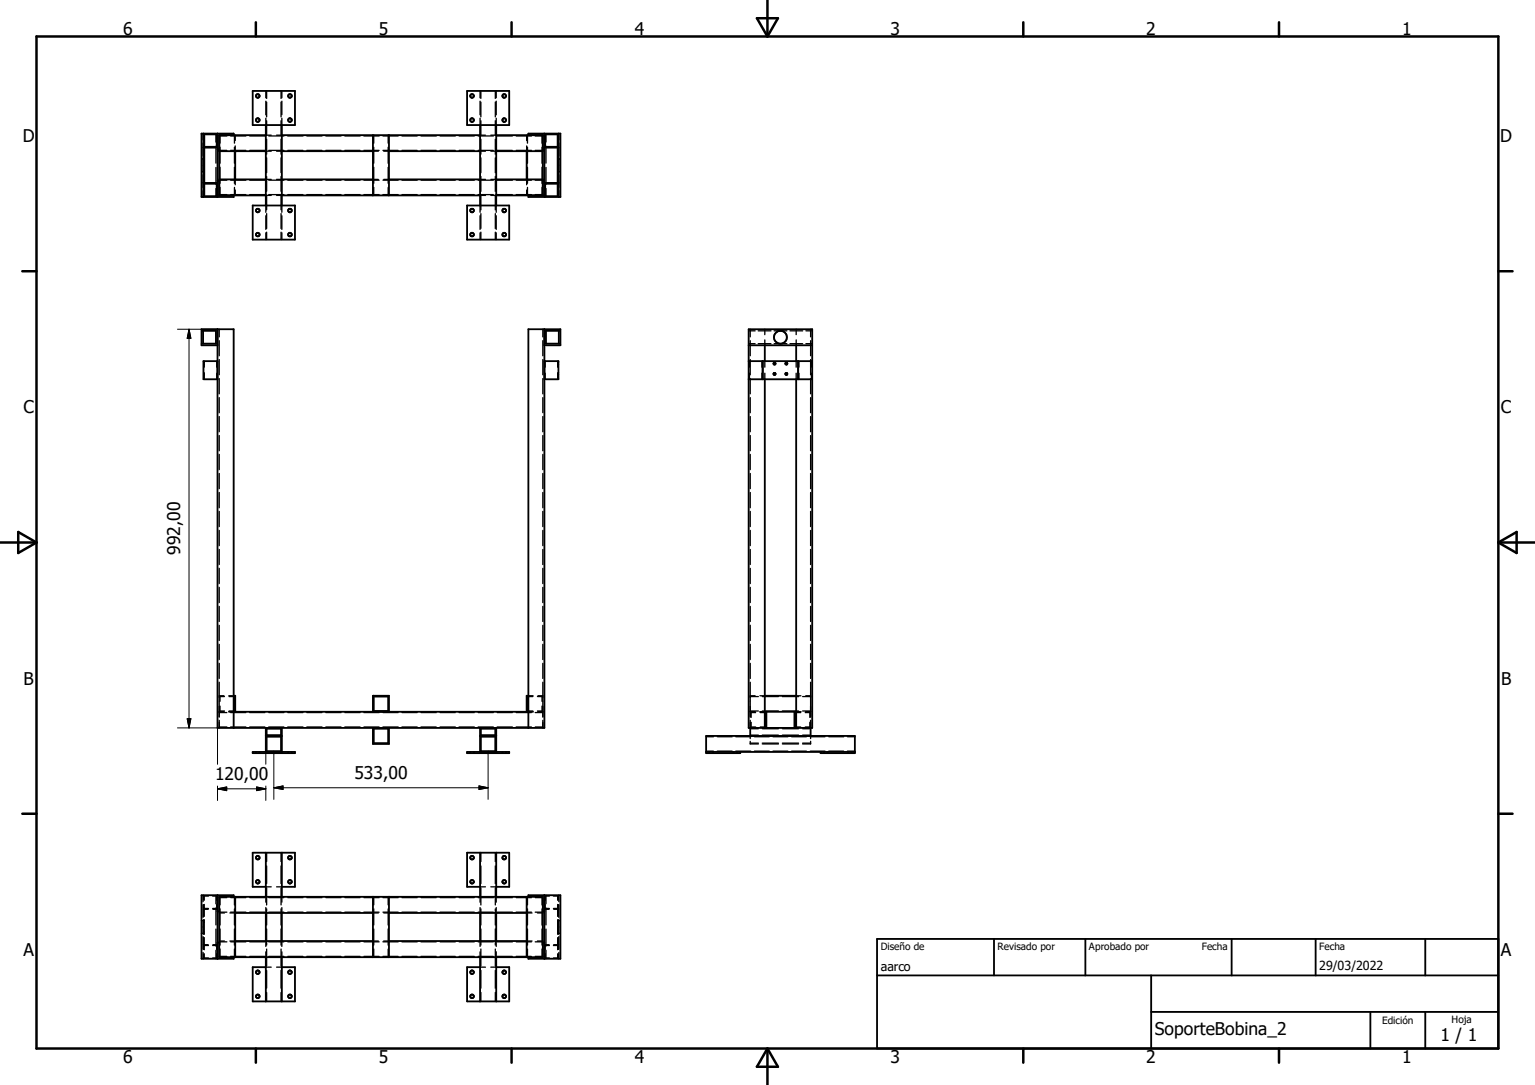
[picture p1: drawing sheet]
<svg xmlns="http://www.w3.org/2000/svg" width="297mm" height="210mm" viewBox="0 0 297 210" stroke-linecap="round" stroke-linejoin="round" font-family="sans-serif">
<defs><g id="words">
<g font-size="3.4">
<text x="23.8" y="6.8">6</text>
<text x="73.3" y="6.8">5</text>
<text x="122.9" y="6.8">4</text>
<text x="172.3" y="6.8">3</text>
<text x="221.8" y="6.8">2</text>
<text x="271.3" y="6.8">1</text>
<text x="4.4" y="27.5">D</text>
<text x="290.3" y="27.5">D</text>
<text x="4.5" y="80">C</text>
<text x="290.4" y="80">C</text>
<text x="34.9" y="107.4" transform="rotate(-90 34.9 107.4)">992,00</text>
<text x="4.5" y="132.5">B</text>
<text x="290.4" y="132.5">B</text>
<text x="41.6" y="151">120,00</text>
<text x="68.6" y="150.7">533,00</text>
<text x="4.5" y="185">A</text>
<text x="290.4" y="185">A</text>
<text x="223.4" y="200.3">SoporteBobina_2</text>
<text x="278.7" y="201.5">1 / 1</text>
<text x="23.8" y="205.7">6</text>
<text x="73.3" y="205.7">5</text>
<text x="122.9" y="205.7">4</text>
<text x="172.3" y="205.7">3</text>
<text x="221.8" y="205.7">2</text>
<text x="271.3" y="205.7">1</text>
</g>
<g font-size="2.4">
<text x="170.4" y="188">aarco</text>
<text x="255.3" y="187.7">29/03/2022</text>
</g>
<g font-size="1.9">
<text x="170.4" y="184">Diseño de</text>
<text x="193" y="183.9">Revisado por</text>
<text x="210.7" y="183.9">Aprobado por</text>
<text x="232.5" y="183.9">Fecha</text>
<text x="255.3" y="183.9">Fecha</text>
<text x="280.8" y="198">Hoja</text>
<text x="267.4" y="198.2">Edición</text>
</g>
</g></defs>
<g fill="none" stroke="#000" stroke-width=".36">
<path d="M48.9 17.6h8.2v6.6h-8.2zM90.4 17.6h8.1v6.6h-8.1zM39.4 25.9v12.2M39.4 35.4h2.7M39.4 28.6h2.7M39.5 35.6h2.4v2.4h-2.4zM39.5 26h2.4v2.4h-2.4zM39.5 28.6v6.8M42.1 25.9v12.2M42.1 29h.3M42.1 35h.3M42.4 34.7h9"/>
<path d="M42.4 29.3h9M45.2 26.2v-.3h-6.2v12.2h6.2v-.3M45.5 29.3v5.4M48.9 39.8h8.2v6.6h-8.2zM51.4 24.2v15.6M51.4 26.2h-9v11.6h9M54.5 24.2v15.6M54.5 37.8h38.4M54.5 26.2h38.4M54.5 34.7h17.7M54.5 29.3h17.7M72.2 26.2v11.6"/>
<path d="M75.3 26.2v11.6M75.3 34.7h17.6M75.3 29.3h17.6M90.4 39.8h8.1v6.6h-8.1zM92.9 24.2v15.6M96 24.2v15.6M96 26.2h9v11.6h-9M96 34.7h9M96 29.3h9M101.9 29.3v5.4M102.2 26.2v-.3h6.2v12.2h-6.2v-.3M105 29h.3"/>
<path d="M105 35h.3M105.3 25.9v12.2M105.3 35.4h2.8M105.3 28.6h2.8M105.5 26h2.4v2.4h-2.4zM105.5 35.6h2.4v2.4h-2.4zM107.9 28.6v6.8M108.1 25.9v12.2M39.3 64h2.5v2.5h-2.5zM42.1 63.7v77.2h63.2v-77.2M42.1 66.8h-3.1v-3.1h6.2v77.2M42.1 69.9h-2.7v3.5h2.7"/>
<path d="M105.3 66.8h3.1v-3.1h-6.2v77.2M105.3 69.9h2.8v3.5h-2.8M105.6 64h2.5v2.5h-2.5zM144.9 63.7h12.3v77.2h-12.3zM144.9 66.8h12.3M144.9 69.9h12.3M144.9 73.4h12.3M147.6 69.9v3.5M148 66.8v3.1M148 73.4v67.5M152 70.3l.1-.1a.2 .2 0 0 1 .2 .1 .2 .2 0 0 1-.1 .3 .2 .2 0 0 1-.2-.1zM152 72.2a.19 .19 0 0 1 .3 .1 .19 .19 0 0 1-.2 .3l-.1-.1z"/>
<path d="M154.1 66.8v3.1M154.1 73.4v67.5M154.4 69.9v3.5M45.2 134.8h.2v2.8h-.2M45.2 137.8h57M45.2 134.7h.3v3.1M72.2 137.8v-3.1h3.1v3.1M72.3 134.8h2.8v2.8h-2.8zM102.2 134.8h-.1v2.8h.1M102.2 134.7h-.3v3.1M148 137.8h6.1M148 134.7h6.1"/>
<path d="M148 137.9h.1v2.8h-.1M148.3 137.8v3.1M153.7 137.8v3.1M154.1 137.9h-.2v2.8h.2M48.9 145.5h8.2v.3h-8.2zM51.4 142.4h3.1M51.4 140.9v4.6M51.6 141.1h2.8v1.2h-2.8zM51.6 142.6h2.8v2.8h-2.8zM54.5 140.9v4.6M72.2 140.9v3.1h3.1v-3.1M72.3 141.1h2.8v2.7h-2.8z"/>
<path d="M90.4 145.5h8.1v.3h-8.1zM92.9 142.4h3.1M92.9 140.9v4.6M93 142.6h2.8v2.8h-2.8zM93 141.1h2.8v1.2h-2.8zM96 140.9v4.6M136.6 145.5h28.8M143.2 145.5v.3h-6.6v-3.4h28.8v3.4h-6.6v-.3M145.2 140.9v1.5M156.8 140.9v1.5M42.1 173.3v12.3M42.1 176.4h.3"/>
<path d="M42.4 173.6h62.6v11.7h-62.6zM45.2 173.6v-.3h-6.2v12.3h6.2v-.3M45.5 173.6v11.7M45.5 176.7h26.7M51.4 165.1v8.5M51.4 176.7v5.4M51.4 171.7h-2.5v-6.6h8.2v6.6h-2.6M54.5 165.1v8.5M54.5 176.7v5.4M72.2 173.6v11.7M75.3 173.6v11.7M75.3 176.7h26.6"/>
<path d="M92.9 165.1v8.5M92.9 176.7v5.4M92.9 171.7h-2.5v-6.6h8.1v6.6h-2.5M96 165.1v8.5M96 176.7v5.4M101.9 173.6v11.7M102.2 173.6v-.3h6.2v12.3h-6.2v-.3M105 176.4h.3M105.3 173.3v12.3M42.1 182.5h.3M45.5 182.1h26.7M51.4 185.3v8.5"/>
<path d="M51.4 187.2h-2.5v6.6h8.2v-6.6h-2.6M54.5 185.3v8.5M75.3 182.1h26.6M92.9 185.3v8.5M92.9 187.2h-2.5v6.6h8.1v-6.6h-2.5M96 185.3v8.5M105 182.5h.3M169.7 188.8h120.2M169.7 181.7h120.2v21.3h-120.2zM192.3 181.7v7.1M210 181.7v7.1M222.7 195.9h67.2"/>
<path d="M222.7 188.8v14.2M238.3 181.7v7.1M254.6 181.7v7.1M265.2 195.9v7.1M275.8 181.7v7.1M275.8 195.9v7.1"/>
<circle cx="49.9" cy="18.6" r=".36"/>
<circle cx="56.1" cy="18.6" r=".36"/>
<circle cx="91.3" cy="18.6" r=".35"/>
<circle cx="97.6" cy="18.6" r=".35"/>
<circle cx="49.9" cy="23.2" r=".36"/>
<circle cx="56.1" cy="23.2" r=".36"/>
<circle cx="91.3" cy="23.2" r=".36"/>
<circle cx="97.6" cy="23.2" r=".36"/>
<circle cx="49.9" cy="40.7" r=".36"/>
<circle cx="49.9" cy="45.4" r=".35"/>
<circle cx="56.1" cy="40.7" r=".36"/>
<circle cx="56.1" cy="45.4" r=".35"/>
<circle cx="91.3" cy="40.7" r=".36"/>
<circle cx="91.3" cy="45.4" r=".35"/>
<circle cx="97.6" cy="45.4" r=".35"/>
<circle cx="97.6" cy="40.7" r=".35"/>
<circle cx="149.9" cy="70.4" r=".2"/>
<circle cx="149.9" cy="72.4" r=".2"/>
<circle cx="151" cy="65.3" r="1.25"/>
<circle cx="49.9" cy="170.7" r=".35"/>
<circle cx="49.9" cy="166" r=".35"/>
<circle cx="56.1" cy="170.7" r=".35"/>
<circle cx="56.1" cy="166" r=".35"/>
<circle cx="91.3" cy="166" r=".35"/>
<circle cx="91.3" cy="170.7" r=".35"/>
<circle cx="97.6" cy="166" r=".36"/>
<circle cx="97.6" cy="170.7" r=".35"/>
<circle cx="49.9" cy="188.2" r=".34"/>
<circle cx="49.9" cy="192.9" r=".36"/>
<circle cx="56.1" cy="192.9" r=".35"/>
<circle cx="56.1" cy="188.2" r=".35"/>
<circle cx="91.3" cy="192.9" r=".36"/>
<circle cx="91.3" cy="188.2" r=".35"/>
<circle cx="97.6" cy="192.9" r=".36"/>
<circle cx="97.6" cy="188.2" r=".35"/>
</g>
<g fill="none" stroke="#000" stroke-width=".25">
<path d="M51.4 17.6v1.3M51.4 19.6v2.6M51.6 17.6v1.4M51.6 19.8v2.8M54.4 17.6v1.4M54.4 19.8v2.8M54.5 17.6v1.3M54.5 19.6v2.6M92.9 17.6v1.3M92.9 19.6v2.6M93 17.6v1.4M93 19.8v2.8"/>
<path d="M95.8 17.6v1.4M95.8 19.8v2.8M96 17.6v1.3M96 19.6v2.6M39 30.8h.1M39 33.3h.1M39.2 30.8h.1v2.4l-.1 .1M39.3 25.9v1.2M39.3 27.7v2.5M39.3 33.8v2.5M39.3 36.9v1.2M39.4 33.3h.1"/>
<path d="M39.4 32.9h.1M39.4 31h.1M39.4 30.7h.1M39.5 33.3h.1M39.5 32.9h.1M39.5 31h.1M39.5 30.7h.1M41.8 25.9v1.6M41.8 28.3v3.3M41.8 32.4v3.3M41.8 36.5v1.6M42.4 37.7h1.5"/>
<path d="M42.4 34.9h1.5M42.4 29.1h1.5M42.4 26.3h1.5M42.6 26.2v1.5M42.6 28.5v3.1M42.6 32.4v3.1M42.6 36.3v1.5M44.6 37.7h3M44.6 34.9h3M44.6 29.1h3M44.6 26.3h3M45.4 26.2v1.5"/>
<path d="M45.4 28.5v3.1M45.4 32.4v3.1M45.4 36.3v1.5M45.5 26.2v1M45.5 28.2v1.1M45.5 34.7v1.1M45.5 36.8v1M48.3 37.7h3M48.3 34.9h3M48.3 29.1h3M48.3 26.3h3M51.4 22.9v1.3"/>
<path d="M51.4 39.8v1.3M51.4 34.7h1.1M51.4 29.3h1.1M51.4 37.8h1.1M51.4 26.2h1.1M51.6 23.4v2.8M51.6 27v2.8M51.6 30.6v2.8M51.6 34.2v2.8M51.6 37.7v2.9M52 37.7h2.9M52 34.9h2.9"/>
<path d="M52 29.1h2.9M52 26.3h2.9M53.5 34.7h1M53.5 29.3h1M53.5 37.8h1M53.5 26.2h1M54.4 23.4v2.8M54.4 27v2.8M54.4 30.6v2.8M54.4 34.2v2.8M54.4 37.7v2.9M54.5 22.9v1.3"/>
<path d="M54.5 39.8v1.3M55.7 37.7h2.9M55.7 34.9h2.9M55.7 29.1h2.9M55.7 26.3h2.9M59.4 37.7h2.9M59.4 34.9h2.9M59.4 29.1h2.9M59.4 26.3h2.9M63 37.7h3M63 34.9h3M63 29.1h3"/>
<path d="M63 26.3h3M66.7 37.7h3M66.7 34.9h3M66.7 29.1h3M66.7 26.3h3M70.4 37.7h3M70.4 34.9h3M70.4 29.1h3M70.4 26.3h3M72.2 34.7h1M72.2 29.3h1M72.3 26.2v1.5"/>
<path d="M72.3 28.5v3.1M72.3 32.4v3.1M72.3 36.3v1.5M74.1 37.7h2.9M74.1 34.9h2.9M74.1 29.1h2.9M74.1 26.3h2.9M74.2 34.7h1.1M74.2 29.3h1.1M75.1 26.2v1.5M75.1 28.5v3.1M75.1 32.4v3.1"/>
<path d="M75.1 36.3v1.5M77.8 37.7h2.9M77.8 34.9h2.9M77.8 29.1h2.9M77.8 26.3h2.9M81.5 37.7h2.9M81.5 34.9h2.9M81.5 29.1h2.9M81.5 26.3h2.9M85.1 37.7h3M85.1 34.9h3M85.1 29.1h3"/>
<path d="M85.1 26.3h3M88.8 37.7h3M88.8 34.9h3M88.8 29.1h3M88.8 26.3h3M92.5 37.7h3M92.5 34.9h3M92.5 29.1h3M92.5 26.3h3M92.9 22.9v1.3M92.9 39.8v1.3M92.9 34.7h1"/>
<path d="M92.9 29.3h1M92.9 37.8h1M92.9 26.2h1M93 23.4v2.8M93 27v2.8M93 30.6v2.8M93 34.2v2.8M93 37.7v2.9M95 34.7h1M95 29.3h1M95 37.8h1M95 26.2h1"/>
<path d="M95.8 23.4v2.8M95.8 27v2.8M95.8 30.6v2.8M95.8 34.2v2.8M95.8 37.7v2.9M96 22.9v1.3M96 39.8v1.3M96.2 37.7h2.9M96.2 34.9h2.9M96.2 29.1h2.9M96.2 26.3h2.9M99.9 37.7h2.9"/>
<path d="M99.9 34.9h2.9M99.9 29.1h2.9M99.9 26.3h2.9M101.9 26.2v1M101.9 28.2v1.1M101.9 34.7v1.1M101.9 36.8v1M102.1 26.2v1.5M102.1 28.5v3.1M102.1 32.4v3.1M102.1 36.3v1.5M103.6 37.7h1.4"/>
<path d="M103.6 34.9h1.4M103.6 29.1h1.4M103.6 26.3h1.4M104.9 26.2v1.5M104.9 28.5v3.1M104.9 32.4v3.1M104.9 36.3v1.5M105.6 25.9v1.6M105.6 28.3v3.3M105.6 32.4v3.3M105.6 36.5v1.6M107.9 33.3h.1"/>
<path d="M107.9 32.9h.1M107.9 31h.1M107.9 30.7h.1M108 33.3h.1M108 32.9h.1M108 31h.1M108 30.7h.1M108.1 25.9v1.2M108.1 27.7v2.5M108.1 33.8v2.5M108.1 36.9v1.2M108.2 30.8h-.1v2.4l.1 .1"/>
<path d="M108.3 30.8h.1M108.3 33.3h.1M51.4 41.8v2.6M51.4 45.1v1.3M51.6 41.4v2.8M51.6 44.9v1.5M54.4 41.4v2.8M54.4 44.9v1.5M54.5 41.8v2.6M54.5 45.1v1.3M92.9 41.8v2.6M92.9 45.1v1.3"/>
<path d="M93 41.4v2.8M93 44.9v1.5M95.8 41.4v2.8M95.8 44.9v1.5M96 41.8v2.6M96 45.1v1.3M39 64h.1M39 66.5h.1M39.2 64h.1M39.2 66.5h.1M39.4 70.6h.1M39.4 70.2h.1"/>
<path d="M39.4 72.6h.1M39.4 72.2h.1M39.5 70.6h.1M39.5 70.2h.1M39.5 72.6h.1M39.5 72.2h.1M39.5 69.9v1.2M39.5 72.2v1.2M41.9 69.9v1.2M41.9 72.2v1.2M42.4 63.7v1.5M42.4 65.9v3"/>
<path d="M42.4 69.6v2.9M42.4 73.3v2.9M42.4 77v2.9M105 63.7v1.5M105 65.9v3M105 69.6v2.9M105 73.3v2.9M105 77v2.9M105.5 69.9v1.2M105.5 72.2v1.2M107.9 69.9v1.2M107.9 72.2v1.2"/>
<path d="M107.9 70.6h.1M107.9 70.2h.1M107.9 72.6h.1M107.9 72.2h.1M108 70.6h.1M108 70.2h.1M108 72.6h.1M108 72.2h.1M108.1 64h.1M108.1 66.5h.1M108.3 64h.1M108.3 66.5h.1"/>
<path d="M144.9 64h1.2M144.9 66.5h1.2M145 69.9v1.2M145 72.2v1.2M145.2 63.7v1.5M145.2 65.9v3M145.2 69.6v2.9M145.2 73.3v2.9M145.2 77v2.9M146.7 64h2.5M146.7 66.5h2.5M147.4 69.9v1.2"/>
<path d="M147.4 72.2v1.2M148 63.7v1.1M148 65.8v1M148 69.9v1.2M148 72.2v1.2M149.8 64h2.5M149.8 66.5h2.5M152.9 64h2.4M152.9 66.5h2.4M154.1 63.7v1.1M154.1 65.8v1M154.1 69.9v1.2"/>
<path d="M154.1 72.2v1.2M154.6 69.9v1.2M154.6 72.2v1.2M155.9 64h1.3M155.9 66.5h1.3M156.8 63.7v1.5M156.8 65.9v3M156.8 69.6v2.9M156.8 73.3v2.9M156.8 77v2.9M157 69.9v1.2M157 72.2v1.2"/>
<path d="M42.4 80.6v3M42.4 84.3v3M42.4 88v2.9M42.4 91.6v3M42.4 95.3v3M42.4 99v2.9M105 80.6v3M105 84.3v3M105 88v2.9M105 91.6v3M105 95.3v3M105 99v2.9"/>
<path d="M145.2 80.6v3M145.2 84.3v3M145.2 88v2.9M145.2 91.6v3M145.2 95.3v3M145.2 99v2.9M156.8 80.6v3M156.8 84.3v3M156.8 88v2.9M156.8 91.6v3M156.8 95.3v3M156.8 99v2.9"/>
<path d="M42.4 102.7v2.9M42.4 106.4v2.9M42.4 110v3M42.4 113.7v2.9M42.4 117.4v2.9M105 102.7v2.9M105 106.4v2.9M105 110v3M105 113.7v2.9M105 117.4v2.9M145.2 102.7v2.9M145.2 106.4v2.9"/>
<path d="M145.2 110v3M145.2 113.7v2.9M145.2 117.4v2.9M156.8 102.7v2.9M156.8 106.4v2.9M156.8 110v3M156.8 113.7v2.9M156.8 117.4v2.9M42.4 134.7h.9M42.4 137.8h.9M42.4 121v3M42.4 124.7v3"/>
<path d="M42.4 128.4v2.9M42.4 132.1v3.6M42.4 135.7v3.1M42.4 139.4v1.5M42.4 137.9h1.5M42.6 136.7v.9h.8M43.4 134.8h-.8v.9M44.3 134.7h.9M44.3 137.8h.9M44.3 134.8h.9M44.3 137.6h.9M44.6 137.9h3"/>
<path d="M48.3 137.9h3M52 137.9h2.9M55.7 137.9h2.9M59.4 137.9h2.9M63 137.9h3M66.7 137.9h3M70.4 137.9h3M74.1 137.9h2.9M77.8 137.9h2.9M81.5 137.9h2.9M85.1 137.9h3M88.8 137.9h3"/>
<path d="M92.5 137.9h3M96.2 137.9h2.9M99.9 137.9h2.9M102.2 134.8h.9M102.2 137.6h.9M102.2 134.7h1M102.2 137.8h1M103.6 137.9h1.4M104 134.8h.9v.9M104.1 134.7h.9M104.1 137.8h.9M104.9 136.7v.9h-.9"/>
<path d="M105 121v3M105 124.7v3M105 128.4v2.9M105 132.1v3.6M105 135.7v3.1M105 139.4v1.5M145.2 134.8h1.5M145.2 137.6h1.5M145.2 134.7h.9M145.2 137.8h.9M145.2 121v3M145.2 124.7v3"/>
<path d="M145.2 128.4v2.9M145.2 132.1v3.6M145.2 135.7v3.1M145.2 139.4v1.5M145.3 139.8v.9h.9M146.2 137.9h-.9v1M147 134.7h1M147 137.8h1M147.1 137.9h.9M147.5 134.8h3.1M147.5 137.6h3.1M151.4 134.8h3.1"/>
<path d="M151.4 137.6h3.1M154.1 134.7h.9M154.1 137.8h.9M154.1 137.9h.8M155.3 134.8h1.5M155.3 137.6h1.5M155.8 137.9h.9v1M155.9 134.7h.9M155.9 137.8h.9M156.7 139.8v.9h-.9M156.8 121v3M156.8 124.7v3"/>
<path d="M156.8 128.4v2.9M156.8 132.1v3.6M156.8 135.7v3.1M156.8 139.4v1.5M42.4 140.7h1.5M44.6 140.7h3M48.3 140.7h3M49.5 145.5v.1M49.5 145.7v.1M50.2 145.5v.1M50.2 145.7v.1M52 140.7h2.9"/>
<path d="M55.7 140.7h2.9M55.8 145.5v.1M55.8 145.7v.1M56.4 145.5v.1M56.4 145.7v.1M59.4 140.7h2.9M63 140.7h3M66.7 140.7h3M70.4 140.7h3M74.1 140.7h2.9M77.8 140.7h2.9M81.5 140.7h2.9"/>
<path d="M85.1 140.7h3M88.8 140.7h3M91 145.5v.1M91 145.7v.1M91.7 145.5v.1M91.7 145.7v.1M92.5 140.7h3M96.2 140.7h2.9M97.2 145.5v.1M97.2 145.7v.1M97.9 145.5v.1M97.9 145.7v.1"/>
<path d="M99.9 140.7h2.9M103.6 140.7h1.4M136.6 145.4h1.5M136.6 142.6h1.5M137.2 145.5v.1M137.2 145.7v.1M138 145.5v.1M138 145.7v.1M138.8 145.4h2.9M138.8 142.6h2.9M141.9 145.5v.1M141.9 145.7v.1"/>
<path d="M142.4 145.4h2.9M142.4 142.6h2.9M142.6 145.5v.1M142.6 145.7v.1M145.2 143.8h1.5M145.2 143.5v.5h1.5M145.2 142.4v.6M145.2 141.1h1.5M145.2 142.3h1.5M146 145.4h2.8M146 142.6h2.8M147.1 140.7h.9"/>
<path d="M147.5 143.8h3.1M147.5 144h3.1M147.5 141.1h3.1M147.5 142.3h3.1M149.6 145.4h2.9M149.6 142.6h2.9M151.4 143.8h3.1M151.4 144h3.1M151.4 141.1h3.1M151.4 142.3h3.1M153.2 145.4h2.8M153.2 142.6h2.8"/>
<path d="M154.1 140.7h.8M155.3 143.8h1.5M155.3 141.1h1.5M155.3 142.3h1.5M156.8 145.4h2.8M156.8 142.6h2.8M156.8 143.5v.5h-1.5M156.8 142.4v.6M159.4 145.5v.1M159.4 145.7v.1M160.1 145.5v.1M160.1 145.7v.1"/>
<path d="M160.4 145.4h2.9M160.4 142.6h2.9M164 145.4h1.4M164 142.6h1.4M164.1 145.5v.1M164.1 145.7v.1M164.8 145.5v.1M164.8 145.7v.1M39 178.2h.1M39.2 178.2h.1v2.5h-.1M39.3 173.3v1.2M39.3 175.1v2.5"/>
<path d="M39.4 176h.9M39.4 173.3v.9M39.4 175.1v2.3M39.4 178.1v2.7M39.4 178.5h.1M39.4 178.1h.1M39.5 178.5h.1M39.5 178.1h.1M39.5 175.1v.8h.8M39.5 176v1.4M39.5 178.1v2.7M40.3 173.4h-.8v.9"/>
<path d="M41.1 173.4h.8v.9M41.2 176h.9M41.8 173.3v1.6M41.8 175.7v3.3M41.8 179.8v3.3M41.9 175.1v.8h-.8M42.4 173.7h1.5M42.4 176.6h1.5M42.4 176.7h1M42.6 173.6v1.6M42.6 175.9v3.2M42.6 179.8v3.1"/>
<path d="M44.5 176.7h1M44.6 173.7h3M44.6 176.6h3M45.4 173.6v1.6M45.4 175.9v3.2M45.4 179.8v3.1M48.3 173.7h3M48.3 176.6h3M51.4 171.7h1.1M51.4 173.6v1M51.4 175.7v1M51.6 165.1v1.7"/>
<path d="M51.6 167.6v3.4M51.6 171.9v3.3M51.6 175.9v3.2M51.6 179.8v3.1M52 173.7h2.9M52 176.6h2.9M53.5 171.7h1M54.4 165.1v1.7M54.4 167.6v3.4M54.4 171.9v3.3M54.4 175.9v3.2M54.4 179.8v3.1"/>
<path d="M54.5 173.6v1M54.5 175.7v1M55.7 173.7h2.9M55.7 176.6h2.9M59.4 173.7h2.9M59.4 176.6h2.9M63 173.7h3M63 176.6h3M66.7 173.7h3M66.7 176.6h3M70.4 173.7h3M70.4 176.6h3"/>
<path d="M72.2 176.7h1M72.3 173.6v1.6M72.3 175.9v3.2M72.3 179.8v3.1M74.1 173.7h2.9M74.1 176.6h2.9M74.2 176.7h1.1M75.1 173.6v1.6M75.1 175.9v3.2M75.1 179.8v3.1M77.8 173.7h2.9M77.8 176.6h2.9"/>
<path d="M81.5 173.7h2.9M81.5 176.6h2.9M85.1 173.7h3M85.1 176.6h3M88.8 173.7h3M88.8 176.6h3M92.5 173.7h3M92.5 176.6h3M92.9 171.7h1M92.9 173.6v1M92.9 175.7v1M93 165.1v1.7"/>
<path d="M93 167.6v3.4M93 171.9v3.3M93 175.9v3.2M93 179.8v3.1M95 171.7h1M95.8 165.1v1.7M95.8 167.6v3.4M95.8 171.9v3.3M95.8 175.9v3.2M95.8 179.8v3.1M96 173.6v1M96 175.7v1"/>
<path d="M96.2 173.7h2.9M96.2 176.6h2.9M99.9 173.7h2.9M99.9 176.6h2.9M101.9 176.7h1M102.1 173.6v1.6M102.1 175.9v3.2M102.1 179.8v3.1M103.6 173.7h1.4M103.6 176.6h1.4M104 176.7h1M104.9 173.6v1.6"/>
<path d="M104.9 175.9v3.2M104.9 179.8v3.1M105.3 176h1M105.5 175.1v.8h.8M105.6 173.3v1.6M105.6 175.7v3.3M105.6 179.8v3.3M106.3 173.4h-.8v.9M107.1 173.4h.8v.9M107.1 176h1M107.9 175.1v.8h-.8M107.9 176v1.4"/>
<path d="M107.9 178.1v2.7M107.9 178.5h.1M107.9 178.1h.1M108 178.5h.1M108 178.1h.1M108.1 173.3v.9M108.1 175.1v2.3M108.1 178.1v2.7M108.1 173.3v1.2M108.1 175.1v2.5M108.2 178.2h-.1v2.5h.1M108.3 178.2h.1"/>
<path d="M39 180.7h.1M39.3 181.3v2.4M39.3 184.4v1.2M39.4 182.9h.9M39.4 181.5v2.3M39.4 184.7v.9M39.4 180.8h.1M39.4 180.4h.1M39.5 180.8h.1M39.5 180.4h.1M39.5 181.5v1.4M39.5 184.6v.8h.8"/>
<path d="M40.3 183h-.8v.8M41.1 183h.8v.8M41.2 182.9h.9M41.8 183.9v1.7M41.9 184.6v.8h-.8M42.4 182.3h1.5M42.4 185.1h1.5M42.4 182.1h1M42.6 183.7v1.6M44.5 182.1h1M44.6 182.3h3M44.6 185.1h3"/>
<path d="M45.4 183.7v1.6M48.3 182.3h3M48.3 185.1h3M51.4 187.2h1.1M51.4 182.1v1.1M51.4 184.2v1.1M51.6 183.7v3.3M51.6 187.8v3.5M51.6 192.1v1.7M52 182.3h2.9M52 185.1h2.9M53.5 187.2h1"/>
<path d="M54.4 183.7v3.3M54.4 187.8v3.5M54.4 192.1v1.7M54.5 182.1v1.1M54.5 184.2v1.1M55.7 182.3h2.9M55.7 185.1h2.9M59.4 182.3h2.9M59.4 185.1h2.9M63 182.3h3M63 185.1h3M66.7 182.3h3"/>
<path d="M66.7 185.1h3M70.4 182.3h3M70.4 185.1h3M72.2 182.1h1M72.3 183.7v1.6M74.1 182.3h2.9M74.1 185.1h2.9M74.2 182.1h1.1M75.1 183.7v1.6M77.8 182.3h2.9M77.8 185.1h2.9M81.5 182.3h2.9"/>
<path d="M81.5 185.1h2.9M85.1 182.3h3M85.1 185.1h3M88.8 182.3h3M88.8 185.1h3M92.5 182.3h3M92.5 185.1h3M92.9 187.2h1M92.9 182.1v1.1M92.9 184.2v1.1M93 183.7v3.3M93 187.8v3.5"/>
<path d="M93 192.1v1.7M95 187.2h1M95.8 183.7v3.3M95.8 187.8v3.5M95.8 192.1v1.7M96 182.1v1.1M96 184.2v1.1M96.2 182.3h2.9M96.2 185.1h2.9M99.9 182.3h2.9M99.9 185.1h2.9M101.9 182.1h1"/>
<path d="M102.1 183.7v1.6M103.6 182.3h1.4M103.6 185.1h1.4M104 182.1h1M104.9 183.7v1.6M105.3 182.9h1M105.5 184.6v.8h.8M105.6 183.9v1.7M106.3 183h-.8v.8M107.1 183h.8v.8M107.1 182.9h1M107.9 181.5v1.4"/>
<path d="M107.9 184.6v.8h-.8M107.9 180.8h.1M107.9 180.4h.1M108 180.8h.1M108 180.4h.1M108.1 181.5v2.3M108.1 184.7v.9M108.1 181.3v2.4M108.1 184.4v1.2M108.3 180.7h.1"/>
</g>
<g fill="none" stroke="#000" stroke-width=".48">
<path d="M7.1 7.1h282.8v195.9h-282.8zM49.5 4.3v2.8M99 4.3v2.8M146.5 3.5h4l-2 3.6zM148.5 0v7.1M198 4.3v2.8M247.5 4.3v2.8M4.3 52.5h2.8M289.9 52.5h2.8M0 105h7.1M3.5 103l3.6 2-3.6 2zM289.9 105h7.1"/>
<path d="M289.9 105l3.6-2v4zM4.3 157.5h2.8M289.9 157.5h2.8M49.5 203v2.7M99 203v2.7M148.5 203v7M148.5 203l2 3.5h-4zM198 203v2.7M247.5 203v2.7"/>
</g>
<g fill="none" stroke="#000" stroke-width=".19">
<path d="M34.3 63.7h7.8M36.6 63.7v77.2M36.6 63.7l.3 1.8h-.7zM36.2 139.1h.7l-.3 1.8zM34.3 140.9h7.8v7M42.1 152.7h9.3M42.1 152.7l1.8-.4v.7zM42.1 152.2v2.7M49.7 152.3l1.7 .4-1.7 .3zM51.4 145.5v2.4M51.4 152.2v2.7M53 152.5h41.4"/>
<path d="M53 152.5l1.8-.4v.7zM53 145.4v9.3M92.7 152.1l1.7 .4-1.7 .3zM94.4 145.4v9.3"/>
</g>
<path d="M36.6 63.7l.3 1.8h-.7zM36.2 139.1h.7l-.3 1.8zM42.1 152.7l1.8-.4v.7zM49.7 152.3l1.7 .4-1.7 .3zM53 152.5l1.8-.4v.7zM92.7 152.1l1.7 .4-1.7 .3z" fill="#000" stroke="#000" stroke-width=".19"/>
<use href="#words"/>
</svg>
